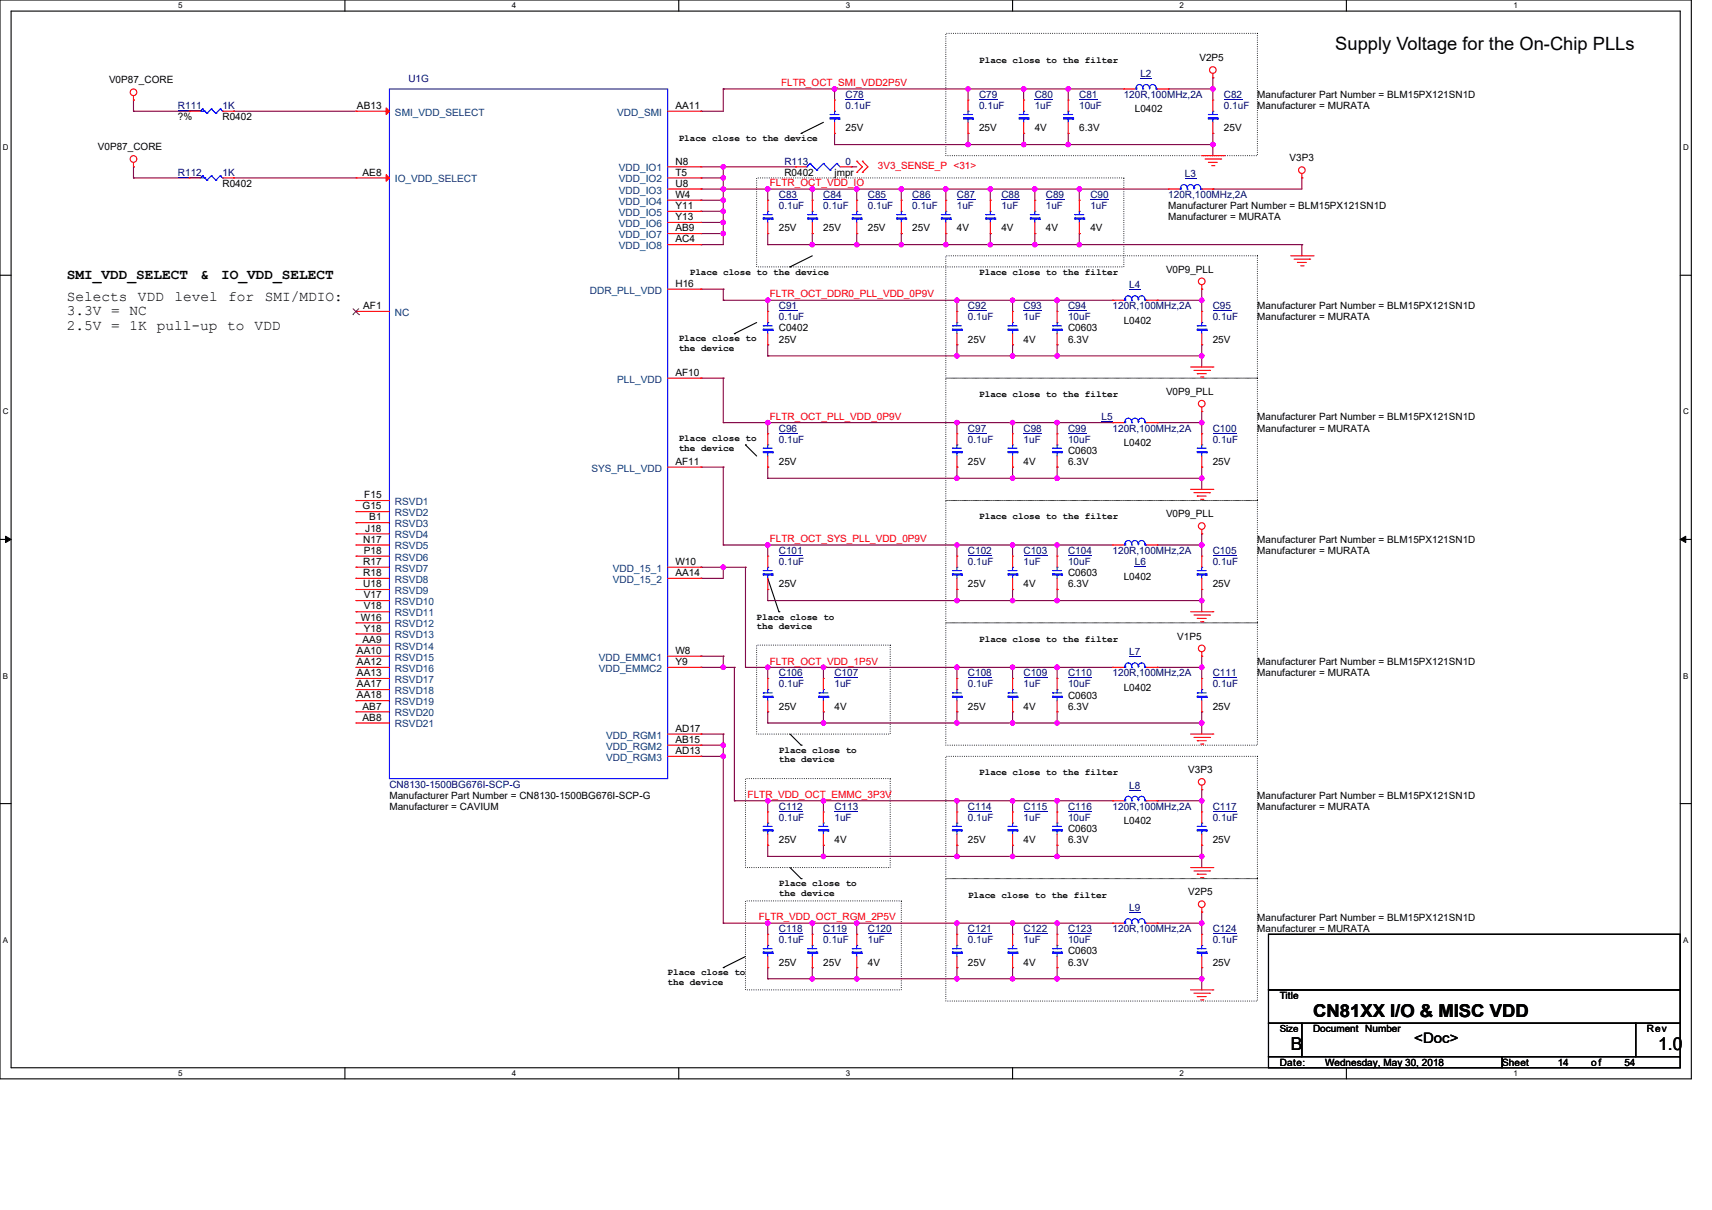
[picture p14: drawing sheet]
<svg xmlns="http://www.w3.org/2000/svg" width="297mm" height="210mm" viewBox="0 0 297 210" stroke-linecap="round" stroke-linejoin="round" font-family="sans-serif">
<defs><g id="words">
<text font-size="3.2" x="231.7" y="8.7">Supply Voltage for the On-Chip PLLs</text>
<g font-size="3.1">
<text x="227.8" y="176.5">CN81XX I/O &amp; MISC VDD</text>
<text x="223.9" y="182.3">B</text>
<text x="287.6" y="182.3">1.0</text>
</g>
<g font-size="2.5">
<text x="11.6" y="48.4">SMI_VDD_SELECT</text>
<text x="11.6" y="52.2">Selects</text>
<text x="23.9" y="52.2">VDD</text>
<text x="30.2" y="52.2">level</text>
<text x="34.7" y="48.4">&amp;</text>
<text x="38.4" y="48.4">IO_VDD_SELECT</text>
<text x="39.6" y="52.2">for</text>
<text x="45.9" y="52.2">SMI/MDIO:</text>
<text x="11.6" y="54.7">3.3V = NC</text>
<text x="11.6" y="57.2">2.5V = 1K pull-up to VDD</text>
<text x="245.3" y="181">&lt;Doc&gt;</text>
</g>
<g font-size="1.7">
<text x="208.1" y="10.6">V2P5</text>
<text x="18.9" y="14.5">V0P87_CORE</text>
<text x="218.1" y="17">Manufacturer Part Number = BLM15PX121SN1D</text>
<text x="30.9" y="20.9">?%</text>
<text x="38.6" y="20.9">R0402</text>
<text x="61.9" y="18.9">AB13</text>
<text x="117.2" y="18.9">AA11</text>
<text x="146.7" y="22.8">25V</text>
<text x="169.9" y="22.8">25V</text>
<text x="179.5" y="22.8">4V</text>
<text x="187.2" y="22.8">6.3V</text>
<text x="196.9" y="19.5">L0402</text>
<text x="212.3" y="22.8">25V</text>
<text x="218.1" y="18.9">Manufacturer = MURATA</text>
<text x="17" y="26.1">V0P87_CORE</text>
<text x="117.2" y="28.6">N8</text>
<text x="223.7" y="28">V3P3</text>
<text x="38.6" y="32.4">R0402</text>
<text x="62.9" y="30.5">AE8</text>
<text x="117.2" y="30.5">T5</text>
<text x="117.2" y="32.4">U8</text>
<text x="117.2" y="34.4">W4</text>
<text x="136.1" y="30.5">R0402</text>
<text x="144.8" y="30.5">jmpr</text>
<text x="117.2" y="36.3">Y11</text>
<text x="117.2" y="38.2">Y13</text>
<text x="117.2" y="40.1">AB9</text>
<text x="135.1" y="40.2">25V</text>
<text x="142.8" y="40.2">25V</text>
<text x="150.6" y="40.2">25V</text>
<text x="158.3" y="40.2">25V</text>
<text x="166" y="40.2">4V</text>
<text x="173.7" y="40.2">4V</text>
<text x="181.4" y="40.2">4V</text>
<text x="189.2" y="40.2">4V</text>
<text x="202.7" y="38.2">Manufacturer = MURATA</text>
<text x="202.7" y="36.3">Manufacturer Part Number = BLM15PX121SN1D</text>
<text x="117.2" y="42.1">AC4</text>
<text x="202.3" y="47.3">V0P9_PLL</text>
<text x="63" y="53.7">AF1</text>
<text x="117.2" y="49.8">H16</text>
<text x="218.1" y="53.7">Manufacturer Part Number = BLM15PX121SN1D</text>
<text x="135.1" y="57.5">C0402</text>
<text x="135.1" y="59.5">25V</text>
<text x="167.9" y="59.5">25V</text>
<text x="177.6" y="59.5">4V</text>
<text x="185.3" y="57.5">C0603</text>
<text x="185.3" y="59.5">6.3V</text>
<text x="194.9" y="56.2">L0402</text>
<text x="210.4" y="59.5">25V</text>
<text x="218.1" y="55.6">Manufacturer = MURATA</text>
<text x="117.2" y="65.2">AF10</text>
<text x="202.3" y="68.5">V0P9_PLL</text>
<text x="194.9" y="77.4">L0402</text>
<text x="218.1" y="74.9">Manufacturer = MURATA</text>
<text x="218.1" y="73">Manufacturer Part Number = BLM15PX121SN1D</text>
<text x="117.2" y="80.7">AF11</text>
<text x="135.1" y="80.7">25V</text>
<text x="167.9" y="80.7">25V</text>
<text x="177.6" y="80.7">4V</text>
<text x="185.3" y="78.8">C0603</text>
<text x="185.3" y="80.7">6.3V</text>
<text x="210.4" y="80.7">25V</text>
<text x="62.9" y="88.4">G15</text>
<text x="63.2" y="86.5">F15</text>
<text x="202.3" y="89.8">V0P9_PLL</text>
<text x="63" y="94.2">N17</text>
<text x="63.4" y="92.3">J18</text>
<text x="64.1" y="90.3">B1</text>
<text x="218.1" y="94.2">Manufacturer Part Number = BLM15PX121SN1D</text>
<text x="63" y="98.1">R17</text>
<text x="63" y="100">R18</text>
<text x="63" y="101.9">U18</text>
<text x="63.1" y="96.1">P18</text>
<text x="117.2" y="98.1">W10</text>
<text x="117.2" y="100">AA14</text>
<text x="135.1" y="101.9">25V</text>
<text x="167.9" y="101.9">25V</text>
<text x="177.6" y="101.9">4V</text>
<text x="185.3" y="100">C0603</text>
<text x="185.3" y="101.9">6.3V</text>
<text x="194.9" y="100.6">L0402</text>
<text x="210.4" y="101.9">25V</text>
<text x="218.1" y="96.1">Manufacturer = MURATA</text>
<text x="62.6" y="107.7">W16</text>
<text x="63.1" y="103.8">V17</text>
<text x="63.1" y="105.8">V18</text>
<text x="61.9" y="113.5">AA10</text>
<text x="62.9" y="111.6">AA9</text>
<text x="63.1" y="109.6">Y18</text>
<text x="117.2" y="113.5">W8</text>
<text x="204.2" y="111">V1P5</text>
<text x="61.9" y="115.4">AA12</text>
<text x="61.9" y="117.4">AA13</text>
<text x="61.9" y="119.3">AA17</text>
<text x="117.2" y="115.4">Y9</text>
<text x="194.9" y="119.9">L0402</text>
<text x="218.1" y="117.4">Manufacturer = MURATA</text>
<text x="218.1" y="115.4">Manufacturer Part Number = BLM15PX121SN1D</text>
<text x="61.9" y="121.2">AA18</text>
<text x="62.9" y="123.1">AB7</text>
<text x="62.9" y="125.1">AB8</text>
<text x="135.1" y="123.2">25V</text>
<text x="144.8" y="123.2">4V</text>
<text x="167.9" y="123.2">25V</text>
<text x="177.6" y="123.2">4V</text>
<text x="185.3" y="121.2">C0603</text>
<text x="185.3" y="123.2">6.3V</text>
<text x="210.4" y="123.2">25V</text>
<text x="117.2" y="127">AD17</text>
<text x="117.2" y="128.9">AB15</text>
<text x="117.2" y="130.9">AD13</text>
<text x="206.1" y="134.2">V3P3</text>
<text x="67.6" y="140.5">Manufacturer = CAVIUM</text>
<text x="67.6" y="138.6">Manufacturer Part Number = CN8130-1500BG676I-SCP-G</text>
<text x="194.9" y="143.1">L0402</text>
<text x="218.1" y="140.5">Manufacturer = MURATA</text>
<text x="218.1" y="138.6">Manufacturer Part Number = BLM15PX121SN1D</text>
<text x="135.1" y="146.3">25V</text>
<text x="144.8" y="146.3">4V</text>
<text x="167.9" y="146.3">25V</text>
<text x="177.6" y="146.3">4V</text>
<text x="185.3" y="144.4">C0603</text>
<text x="185.3" y="146.3">6.3V</text>
<text x="210.4" y="146.3">25V</text>
<text x="206.1" y="155.4">V2P5</text>
<text x="218.1" y="161.8">Manufacturer = MURATA</text>
<text x="218.1" y="159.8">Manufacturer Part Number = BLM15PX121SN1D</text>
<text x="135.1" y="167.6">25V</text>
<text x="142.8" y="167.6">25V</text>
<text x="150.6" y="167.6">4V</text>
<text x="167.9" y="167.6">25V</text>
<text x="177.6" y="167.6">4V</text>
<text x="185.3" y="165.6">C0603</text>
<text x="185.3" y="167.6">6.3V</text>
<text x="210.4" y="167.6">25V</text>
<text x="222" y="173.4">Title</text>
<text x="222" y="179.1">Size</text>
<text x="227.8" y="179.1">Document Number</text>
<text x="285.7" y="179.1">Rev</text>
<text x="222" y="184.9">Date:</text>
<text x="229.9" y="184.9">Wednesday, May 30, 2018</text>
<text x="260.6" y="184.9">Sheet</text>
<text x="270.2" y="184.9">14</text>
<text x="276" y="184.9">of</text>
<text x="281.8" y="184.9">54</text>
</g>
<g font-size="1.7" fill="#000080">
<text x="70.8" y="14.3">U1G</text>
<text x="146.7" y="17">C78</text>
<text x="169.9" y="17">C79</text>
<text x="179.5" y="17">C80</text>
<text x="187.2" y="17">C81</text>
<text x="194.9" y="17">120R,100MHz,2A</text>
<text x="197.8" y="13.3">L2</text>
<text x="212.3" y="17">C82</text>
<text x="30.9" y="18.9">R111</text>
<text x="38.6" y="18.9">1K</text>
<text x="146.7" y="18.9">0.1uF</text>
<text x="169.9" y="18.9">0.1uF</text>
<text x="179.5" y="18.9">1uF</text>
<text x="187.2" y="18.9">10uF</text>
<text x="212.3" y="18.9">0.1uF</text>
<text x="136.1" y="28.6">R113</text>
<text x="146.7" y="28.6">0</text>
<text x="30.9" y="30.5">R112</text>
<text x="38.6" y="30.5">1K</text>
<text x="135.1" y="34.4">C83</text>
<text x="142.8" y="34.4">C84</text>
<text x="150.6" y="34.4">C85</text>
<text x="158.3" y="34.4">C86</text>
<text x="166" y="34.4">C87</text>
<text x="173.7" y="34.4">C88</text>
<text x="181.4" y="34.4">C89</text>
<text x="189.2" y="34.4">C90</text>
<text x="202.7" y="34.4">120R,100MHz,2A</text>
<text x="205.6" y="30.7">L3</text>
<text x="135.1" y="36.3">0.1uF</text>
<text x="142.8" y="36.3">0.1uF</text>
<text x="150.6" y="36.3">0.1uF</text>
<text x="158.3" y="36.3">0.1uF</text>
<text x="166" y="36.3">1uF</text>
<text x="173.7" y="36.3">1uF</text>
<text x="181.4" y="36.3">1uF</text>
<text x="189.2" y="36.3">1uF</text>
<text x="135.1" y="53.7">C91</text>
<text x="167.9" y="53.7">C92</text>
<text x="177.6" y="53.7">C93</text>
<text x="185.3" y="53.7">C94</text>
<text x="193" y="53.7">120R,100MHz,2A</text>
<text x="195.9" y="50">L4</text>
<text x="210.4" y="53.7">C95</text>
<text x="135.1" y="55.6">0.1uF</text>
<text x="167.9" y="55.6">0.1uF</text>
<text x="177.6" y="55.6">1uF</text>
<text x="185.3" y="55.6">10uF</text>
<text x="210.4" y="55.6">0.1uF</text>
<text x="135.1" y="74.9">C96</text>
<text x="135.1" y="76.8">0.1uF</text>
<text x="167.9" y="74.9">C97</text>
<text x="167.9" y="76.8">0.1uF</text>
<text x="177.6" y="74.9">C98</text>
<text x="177.6" y="76.8">1uF</text>
<text x="185.3" y="74.9">C99</text>
<text x="185.3" y="76.8">10uF</text>
<text x="191.1" y="73">L5</text>
<text x="193" y="74.9">120R,100MHz,2A</text>
<text x="210.4" y="74.9">C100</text>
<text x="210.4" y="76.8">0.1uF</text>
<text x="135.1" y="96.1">C101</text>
<text x="135.1" y="98.1">0.1uF</text>
<text x="167.9" y="96.1">C102</text>
<text x="167.9" y="98.1">0.1uF</text>
<text x="177.6" y="96.1">C103</text>
<text x="177.6" y="98.1">1uF</text>
<text x="185.3" y="96.1">C104</text>
<text x="185.3" y="98.1">10uF</text>
<text x="193" y="96.1">120R,100MHz,2A</text>
<text x="196.9" y="98.1">L6</text>
<text x="210.4" y="96.1">C105</text>
<text x="210.4" y="98.1">0.1uF</text>
<text x="195.9" y="113.7">L7</text>
<text x="135.1" y="117.4">C106</text>
<text x="135.1" y="119.3">0.1uF</text>
<text x="144.8" y="117.4">C107</text>
<text x="144.8" y="119.3">1uF</text>
<text x="167.9" y="117.4">C108</text>
<text x="167.9" y="119.3">0.1uF</text>
<text x="177.6" y="117.4">C109</text>
<text x="177.6" y="119.3">1uF</text>
<text x="185.3" y="117.4">C110</text>
<text x="185.3" y="119.3">10uF</text>
<text x="193" y="117.4">120R,100MHz,2A</text>
<text x="210.4" y="117.4">C111</text>
<text x="210.4" y="119.3">0.1uF</text>
<text x="67.6" y="136.7">CN8130-1500BG676I-SCP-G</text>
<text x="195.9" y="136.9">L8</text>
<text x="135.1" y="140.5">C112</text>
<text x="135.1" y="142.5">0.1uF</text>
<text x="144.8" y="140.5">C113</text>
<text x="144.8" y="142.5">1uF</text>
<text x="167.9" y="140.5">C114</text>
<text x="167.9" y="142.5">0.1uF</text>
<text x="177.6" y="140.5">C115</text>
<text x="177.6" y="142.5">1uF</text>
<text x="185.3" y="140.5">C116</text>
<text x="185.3" y="142.5">10uF</text>
<text x="193" y="140.5">120R,100MHz,2A</text>
<text x="210.4" y="140.5">C117</text>
<text x="210.4" y="142.5">0.1uF</text>
<text x="135.1" y="161.8">C118</text>
<text x="142.8" y="161.8">C119</text>
<text x="150.6" y="161.8">C120</text>
<text x="167.9" y="161.8">C121</text>
<text x="177.6" y="161.8">C122</text>
<text x="185.3" y="161.8">C123</text>
<text x="193" y="161.8">120R,100MHz,2A</text>
<text x="195.9" y="158.1">L9</text>
<text x="210.4" y="161.8">C124</text>
<text x="135.1" y="163.7">0.1uF</text>
<text x="142.8" y="163.7">0.1uF</text>
<text x="150.6" y="163.7">1uF</text>
<text x="167.9" y="163.7">0.1uF</text>
<text x="177.6" y="163.7">1uF</text>
<text x="185.3" y="163.7">10uF</text>
<text x="210.4" y="163.7">0.1uF</text>
</g>
<g font-size="1.7" fill="#f00">
<text x="135.5" y="15">FLTR_OCT_SMI_VDD2P5V</text>
<text x="152.3" y="29.3">3V3_SENSE_P &lt;31&gt;</text>
<text x="133.6" y="32.3">FLTR_OCT_VDD_IO</text>
<text x="133.6" y="51.6">FLTR_OCT_DDR0_PLL_VDD_0P9V</text>
<text x="133.6" y="72.9">FLTR_OCT_PLL_VDD_0P9V</text>
<text x="133.6" y="94.1">FLTR_OCT_SYS_PLL_VDD_0P9V</text>
<text x="133.6" y="115.3">FLTR_OCT_VDD_1P5V</text>
<text x="129.7" y="138.5">FLTR_VDD_OCT_EMMC_3P3V</text>
<text x="131.6" y="159.7">FLTR_VDD_OCT_RGM_2P5V</text>
</g>
<g font-size="1.7" fill="#004080">
<text x="68.5" y="20.1">SMI_VDD_SELECT</text>
<text x="107.1" y="20.1">VDD_SMI</text>
<text x="107.4" y="29.7">VDD_IO1</text>
<text x="68.5" y="31.7">IO_VDD_SELECT</text>
<text x="107.4" y="31.7">VDD_IO2</text>
<text x="107.4" y="33.6">VDD_IO3</text>
<text x="107.4" y="35.5">VDD_IO4</text>
<text x="107.4" y="37.5">VDD_IO5</text>
<text x="107.4" y="39.4">VDD_IO6</text>
<text x="107.4" y="41.3">VDD_IO7</text>
<text x="107.4" y="43.2">VDD_IO8</text>
<text x="102.3" y="51">DDR_PLL_VDD</text>
<text x="68.5" y="54.8">NC</text>
<text x="107.1" y="66.4">PLL_VDD</text>
<text x="102.6" y="81.9">SYS_PLL_VDD</text>
<text x="68.5" y="87.7">RSVD1</text>
<text x="68.5" y="89.6">RSVD2</text>
<text x="68.5" y="91.5">RSVD3</text>
<text x="68.5" y="93.4">RSVD4</text>
<text x="68.5" y="95.4">RSVD5</text>
<text x="68.5" y="97.3">RSVD6</text>
<text x="68.5" y="99.2">RSVD7</text>
<text x="68.5" y="101.2">RSVD8</text>
<text x="106.3" y="99.2">VDD_15_1</text>
<text x="106.3" y="101.2">VDD_15_2</text>
<text x="68.5" y="103.1">RSVD9</text>
<text x="68.5" y="105">RSVD10</text>
<text x="68.5" y="107">RSVD11</text>
<text x="68.5" y="108.9">RSVD12</text>
<text x="68.5" y="110.8">RSVD13</text>
<text x="68.5" y="112.7">RSVD14</text>
<text x="68.5" y="114.7">RSVD15</text>
<text x="68.5" y="116.6">RSVD16</text>
<text x="68.5" y="118.5">RSVD17</text>
<text x="103.9" y="114.7">VDD_EMMC1</text>
<text x="103.9" y="116.6">VDD_EMMC2</text>
<text x="68.5" y="120.5">RSVD18</text>
<text x="68.5" y="122.4">RSVD19</text>
<text x="68.5" y="124.3">RSVD20</text>
<text x="68.5" y="126.3">RSVD21</text>
<text x="105.1" y="128.2">VDD_RGM1</text>
<text x="105.1" y="130.1">VDD_RGM2</text>
<text x="105.1" y="132">VDD_RGM3</text>
</g>
<g font-size="1.6">
<text x="169.9" y="11">Place close to the filter</text>
<text x="117.8" y="24.5">Place close to the device</text>
<text x="119.7" y="47.7">Place close to the device</text>
<text x="169.9" y="47.7">Place close to the filter</text>
<text x="117.8" y="59.3">Place close to</text>
<text x="117.8" y="60.9">the device</text>
<text x="169.9" y="68.9">Place close to the filter</text>
<text x="117.8" y="76.6">Place close to</text>
<text x="117.8" y="78.2">the device</text>
<text x="169.9" y="90.1">Place close to the filter</text>
<text x="131.3" y="107.5">Place close to</text>
<text x="131.3" y="109.1">the device</text>
<text x="169.9" y="111.4">Place close to the filter</text>
<text x="135.1" y="130.7">Place close to</text>
<text x="135.1" y="132.3">the device</text>
<text x="169.9" y="134.5">Place close to the filter</text>
<text x="135.1" y="153.8">Place close to</text>
<text x="135.1" y="155.4">the device</text>
<text x="167.9" y="155.8">Place close to the filter</text>
<text x="115.8" y="169.3">Place close to</text>
<text x="115.8" y="170.9">the device</text>
</g>
<g font-size="1.4">
<text x="30.9" y="1.4">5</text>
<text x="88.8" y="1.4">4</text>
<text x="146.7" y="1.4">3</text>
<text x="204.6" y="1.4">2</text>
<text x="262.6" y="1.4">1</text>
<text x=".5" y="26.1">D</text>
<text x="292" y="26.1">D</text>
<text x=".5" y="71.9">C</text>
<text x="292" y="71.9">C</text>
<text x=".5" y="117.8">B</text>
<text x="292" y="117.8">B</text>
<text x=".5" y="163.6">A</text>
<text x="292" y="163.6">A</text>
<text x="30.9" y="186.7">5</text>
<text x="88.8" y="186.7">4</text>
<text x="146.7" y="186.7">3</text>
<text x="204.6" y="186.7">2</text>
<text x="262.6" y="186.7">1</text>
</g>
</g></defs>
<path d="M0 0h293.4v187.2h-293.4zM1.9 1.9h289.6v183.4h-289.6z" fill="none" stroke="#000" stroke-width=".19"/>
<g fill="#fff">
<path d="M30.9 .2h.7v1.5h-.7z"/>
<path d="M30.9 185.5h.7v1.5h-.7z"/>
</g>
<path d="M59.8 0v1.9M59.8 185.3v1.9" fill="none" stroke="#000" stroke-width=".19"/>
<g fill="#fff">
<path d="M88.8 .2h.8v1.5h-.8z"/>
<path d="M88.8 185.5h.8v1.5h-.8z"/>
</g>
<path d="M117.8 0v1.9M117.8 185.3v1.9" fill="none" stroke="#000" stroke-width=".19"/>
<g fill="#fff">
<path d="M146.7 .2h.8v1.5h-.8z"/>
<path d="M146.7 185.5h.8v1.5h-.8z"/>
</g>
<path d="M175.7 0v1.9M175.7 185.3v1.9" fill="none" stroke="#000" stroke-width=".19"/>
<g fill="#fff">
<path d="M204.6 .2h.8v1.5h-.8z"/>
<path d="M204.6 185.5h.8v1.5h-.8z"/>
</g>
<path d="M233.6 0v1.9M233.6 185.3v1.9" fill="none" stroke="#000" stroke-width=".19"/>
<g fill="#fff">
<path d="M262.5 .2h.8v1.5h-.8z"/>
<path d="M262.5 185.5h.8v1.5h-.8z"/>
<path d="M.5 24.8h1v1.6h-1z"/>
<path d="M292 24.8h1v1.6h-1z"/>
<path d="M.5 70.7h1v1.5h-1z"/>
<path d="M292 70.7h1v1.5h-1z"/>
</g>
<path d="M0 47.8h1.9M291.5 47.8h1.9" fill="none" stroke="#000" stroke-width=".19"/>
<g fill="#fff">
<path d="M.5 116.5h.9v1.6h-.9z"/>
<path d="M292 116.5h.9v1.6h-.9z"/>
</g>
<path d="M0 93.6h1.9M291.5 93.6h1.9" fill="none" stroke="#000" stroke-width=".19"/>
<path d="M1 93.1l.9 .5-.9 .6zM291.5 93.6l.9-.5v1.1z" fill="#000" stroke="#000" stroke-width=".17"/>
<g fill="#fff">
<path d="M.5 162.4h.9v1.5h-.9z"/>
<path d="M292 162.4h.9v1.5h-.9z"/>
</g>
<g fill="none" stroke="#000" stroke-width=".19">
<path d="M139 23.2h.1M142.8 21.2l-3.8 2M127.4 57.9h.1M131.3 56l-3.9 1.9M137.1 46.3h.1M140.9 44.4l-3.8 1.9M129.3 77.2h.1M129.3 77.2l2 1.9M133.2 100.4l1.9 5.8M135.1 106.2h.1M0 139.5h1.9M137.1 127.4l1.9 1.9"/>
<path d="M139 129.3h.1M291.5 139.5h1.9M137.1 150.6l1.9 1.9M139 152.5h.1M125.5 167.9h.1M129.3 166l-3.8 1.9M220.1 162.1h71.4v9.7h-71.4zM220.1 171.8h71.4v5.8h-71.4zM220.1 177.6h5.7v5.8h-5.7zM225.8 177.6h58v5.8h-58zM283.8 177.6h7.7v5.8h-7.7zM220.1 183.4h40.5v1.9h-40.5z"/>
<path d="M260.6 183.4h30.9v1.9h-30.9z"/>
</g>
<path d="M164.1 5.8h54v21.2h-54zM131.3 30.9h63.7v15.4h-63.7zM164.1 44.4h54v21.2h-54zM164.1 65.6h54v21.3h-54zM164.1 86.9h54v21.2h-54zM131.3 112h23.1v15.4h-23.1zM164.1 108.1h54v21.2h-54zM129.3 135.1h25.1v15.5h-25.1zM164.1 131.3h54v21.2h-54zM129.3 156.4h27.1v15.4h-27.1zM164.1 152.5h54v21.2h-54z" fill="none" stroke="#000" stroke-width=".19" stroke-dasharray="0 .4"/>
<g fill="none" stroke="#800040" stroke-width=".19">
<path d="M23.2 19.3h.1M23.2 17.4h.1M23.2 19.3h9.6M23.2 17.4v1.9M40.5 19.3h.1M40.5 19.3h21.3M121.6 19.3h.1M125.5 15.4h.1M125.5 15.4h69.5M125.5 15.4v3.9h-3.9M144.8 15.4h.1M144.8 15.4v2"/>
<path d="M167.9 15.4h.1M167.9 15.4v2M177.6 15.4h.1M177.6 15.4v2M185.3 15.4h.1M185.3 15.4v2M202.7 15.4h.1M202.7 15.4h7.7M210.4 13.5h.1M210.4 15.4h.1M210.4 13.5v3.9M23.2 29h.1"/>
<path d="M23.2 30.9h.1M23.2 29v1.9M23.2 30.9h9.6M40.5 30.9h.1M40.5 30.9h21.3M121.6 36.7h.1M121.6 38.6h.1M121.6 32.8h.1M121.6 30.9h.1M121.6 34.7h.1M121.6 30.9h3.9M121.6 32.8h81.1"/>
<path d="M121.6 36.7h3.9M121.6 38.6h3.9M121.6 29h16.4M121.6 34.7h3.9M125.5 36.7h.1M125.5 32.8h.1M125.5 29h.1M125.5 38.6h.1M125.5 30.9h.1M125.5 34.7h.1M125.5 29v13.5h-3.9M133.2 32.8h.1"/>
<path d="M133.2 32.8v1.9M138 29h.1M140.9 32.8h.1M140.9 32.8v1.9M144.8 23.2h.1M144.8 25.1h.1M144.8 23.2v1.9M144.8 25.1h65.6M147.7 29h.1M147.7 29h.9M148.6 32.8h.1M148.6 32.8v1.9"/>
<path d="M156.4 32.8h.1M156.4 32.8v1.9M164.1 32.8h.1M164.1 32.8v1.9M167.9 23.2h.1M167.9 25.1h.1M167.9 23.2v1.9M171.8 32.8h.1M171.8 32.8v1.9M177.6 23.2h.1M177.6 25.1h.1M177.6 23.2v1.9"/>
<path d="M179.5 32.8h.1M179.5 32.8v1.9M185.3 23.2h.1M185.3 25.1h.1M185.3 23.2v1.9M187.2 32.8h.1M187.2 32.8v1.9M210.4 25.1h.1M210.4 23.2h.1M210.4 32.8h.1M210.4 23.2v3.8M225.8 30.9h.1"/>
<path d="M225.8 30.9v1.9h-15.4M121.6 42.5h.1M121.6 40.5h.1M121.6 50.2h.1M121.6 40.5h3.9M121.6 50.2h3.9M125.5 52.1h.1M125.5 40.5h.1M125.5 50.2h.1M125.5 52.1h67.5M125.5 50.2v1.9M133.2 59.8h.1"/>
<path d="M133.2 52.1h.1M133.2 40.5h.1M133.2 42.5h.1M133.2 40.5v2M133.2 52.1v1.9M133.2 59.8v2M133.2 42.5h92.6M140.9 40.5h.1M140.9 42.5h.1M140.9 40.5v2M148.6 40.5h.1M148.6 42.5h.1"/>
<path d="M148.6 40.5v2M156.4 40.5h.1M156.4 42.5h.1M156.4 40.5v2M164.1 40.5h.1M164.1 42.5h.1M164.1 40.5v2M166 59.8h.1M166 52.1h.1M166 52.1v1.9M166 59.8v2M171.8 40.5h.1"/>
<path d="M171.8 42.5h.1M171.8 40.5v2M175.7 52.1h.1M175.7 59.8h.1M175.7 52.1v1.9M175.7 59.8v2M179.5 40.5h.1M179.5 42.5h.1M179.5 40.5v2M183.4 59.8h.1M183.4 52.1h.1M183.4 52.1v1.9"/>
<path d="M183.4 59.8v2M187.2 42.5h.1M187.2 40.5h.1M187.2 40.5v2M200.8 52.1h.1M200.8 52.1h7.7M208.5 50.2h.1M208.5 52.1h.1M208.5 59.8h.1M208.5 50.2v3.8M208.5 59.8v3.9M225.8 42.5h.1"/>
<path d="M225.8 42.5v1.9M121.6 65.6h.1M121.6 65.6h3.9M125.5 73.4h.1M125.5 65.6h.1M125.5 65.6v7.8M125.5 73.4h67.5M133.2 61.8h.1M133.2 73.4h.1M133.2 73.4v1.9M133.2 61.8h75.3M166 61.8h.1"/>
<path d="M166 73.4h.1M166 73.4v1.9M175.7 61.8h.1M175.7 73.4h.1M175.7 73.4v1.9M183.4 61.8h.1M183.4 73.4h.1M183.4 73.4v1.9M200.8 73.4h.1M200.8 73.4h7.7M208.5 61.8h.1M208.5 71.4h.1"/>
<path d="M208.5 73.4h.1M208.5 71.4v3.9M121.6 98.4h.1M121.6 81.1h.1M121.6 98.4h7.7M121.6 81.1h3.9M125.5 94.6h.1M125.5 98.4h.1M125.5 81.1h.1M125.5 81.1v13.5M125.5 98.4v2h-3.9M125.5 94.6h67.5"/>
<path d="M129.3 98.4h.1M129.3 98.4v17.4M133.2 81.1h.1M133.2 83h.1M133.2 94.6h.1M133.2 81.1v1.9M133.2 94.6v1.9M133.2 83h75.3M166 81.1h.1M166 83h.1M166 94.6h.1M166 81.1v1.9"/>
<path d="M166 94.6v1.9M175.7 81.1h.1M175.7 83h.1M175.7 94.6h.1M175.7 81.1v1.9M175.7 94.6v1.9M183.4 81.1h.1M183.4 83h.1M183.4 94.6h.1M183.4 81.1v1.9M183.4 94.6v1.9M200.8 94.6h.1"/>
<path d="M200.8 94.6h7.7M208.5 81.1h.1M208.5 92.7h.1M208.5 94.6h.1M208.5 83h.1M208.5 81.1v3.8M208.5 92.7v3.8M121.6 113.9h.1M121.6 115.8h.1M121.6 100.4h.1M121.6 115.8h5.8M121.6 113.9h3.9"/>
<path d="M125.5 113.9h.1M125.5 115.8h.1M125.5 113.9v1.9M127.4 115.8h.1M127.4 115.8v23.2M129.3 115.8h.1M129.3 115.8h63.7M133.2 104.2h.1M133.2 115.8h.1M133.2 102.3h.1M133.2 102.3v1.9M133.2 115.8v2"/>
<path d="M133.2 104.2h75.3M142.8 115.8h.1M142.8 115.8v2M166 102.3h.1M166 104.2h.1M166 115.8h.1M166 102.3v1.9M166 115.8v2M175.7 102.3h.1M175.7 104.2h.1M175.7 115.8h.1M175.7 102.3v1.9"/>
<path d="M175.7 115.8v2M183.4 102.3h.1M183.4 104.2h.1M183.4 115.8h.1M183.4 102.3v1.9M183.4 115.8v2M200.8 115.8h.1M200.8 115.8h7.7M208.5 104.2h.1M208.5 102.3h.1M208.5 113.9h.1M208.5 115.8h.1"/>
<path d="M208.5 102.3v3.9M208.5 113.9v3.9M121.6 131.3h.1M121.6 129.3h.1M121.6 127.4h.1M121.6 131.3h3.9M121.6 129.3h3.9M121.6 127.4h3.9M125.5 129.3h.1M125.5 127.4h.1M125.5 131.3h.1M125.5 127.4v32.8"/>
<path d="M127.4 139h.1M127.4 139h65.6M133.2 123.5h.1M133.2 125.5h.1M133.2 139h.1M133.2 123.5v2M133.2 139v1.9M133.2 125.5h75.3M142.8 125.5h.1M142.8 123.5h.1M142.8 139h.1M142.8 123.5v2"/>
<path d="M142.8 139v1.9M166 123.5h.1M166 125.5h.1M166 139h.1M166 123.5v2M166 139v1.9M175.7 123.5h.1M175.7 125.5h.1M175.7 139h.1M175.7 123.5v2M175.7 139v1.9M183.4 123.5h.1"/>
<path d="M183.4 125.5h.1M183.4 139h.1M183.4 123.5v2M183.4 139v1.9M200.8 139h.1M200.8 139h7.7M208.5 123.5h.1M208.5 125.5h.1M208.5 137.1h.1M208.5 139h.1M208.5 123.5v3.9M208.5 137.1v3.8"/>
<path d="M133.2 146.7h.1M133.2 148.6h.1M133.2 146.7v1.9M133.2 148.6h75.3M142.8 148.6h.1M142.8 146.7h.1M142.8 146.7v1.9M166 146.7h.1M166 148.6h.1M166 146.7v1.9M175.7 146.7h.1M175.7 148.6h.1"/>
<path d="M175.7 146.7v1.9M183.4 146.7h.1M183.4 148.6h.1M183.4 146.7v1.9M208.5 146.7h.1M208.5 158.3h.1M208.5 148.6h.1M208.5 146.7v3.9M208.5 158.3v3.8M125.5 160.2h.1M125.5 160.2h67.5M133.2 167.9h.1"/>
<path d="M133.2 160.2h.1M133.2 169.9h.1M133.2 160.2v1.9M133.2 167.9v2M133.2 169.9h75.3M140.9 167.9h.1M140.9 169.9h.1M140.9 160.2h.1M140.9 160.2v1.9M140.9 167.9v2M148.6 169.9h.1M148.6 167.9h.1"/>
<path d="M148.6 160.2h.1M148.6 160.2v1.9M148.6 167.9v2M166 167.9h.1M166 160.2h.1M166 169.9h.1M166 160.2v1.9M166 167.9v2M175.7 160.2h.1M175.7 167.9h.1M175.7 169.9h.1M175.7 160.2v1.9"/>
<path d="M175.7 167.9v2M183.4 167.9h.1M183.4 160.2h.1M183.4 169.9h.1M183.4 160.2v1.9M183.4 167.9v2M200.8 160.2h.1M200.8 160.2h7.7M208.5 167.9h.1M208.5 160.2h.1M208.5 169.9h.1M208.5 167.9v3.9"/>
</g>
<g fill="#f0f" stroke="#f0f" stroke-width=".19">
<circle cx="210.4" cy="25.1" r=".38"/>
<circle cx="167.9" cy="15.4" r=".38"/>
<circle cx="144.8" cy="15.4" r=".38"/>
<circle cx="167.9" cy="25.1" r=".38"/>
<circle cx="210.4" cy="15.4" r=".38"/>
<circle cx="166" cy="61.8" r=".38"/>
<circle cx="166" cy="52.1" r=".38"/>
<circle cx="133.2" cy="52.1" r=".38"/>
<circle cx="208.5" cy="52.1" r=".38"/>
<circle cx="187.2" cy="42.5" r=".38"/>
<circle cx="148.6" cy="32.8" r=".38"/>
<circle cx="140.9" cy="32.8" r=".38"/>
<circle cx="148.6" cy="42.5" r=".38"/>
<circle cx="140.9" cy="42.5" r=".38"/>
<circle cx="164.1" cy="42.5" r=".38"/>
<circle cx="156.4" cy="42.5" r=".38"/>
<circle cx="156.4" cy="32.8" r=".38"/>
<circle cx="164.1" cy="32.8" r=".38"/>
<circle cx="171.8" cy="32.8" r=".38"/>
<circle cx="171.8" cy="42.5" r=".38"/>
<circle cx="125.5" cy="32.8" r=".38"/>
<circle cx="125.5" cy="30.9" r=".38"/>
<circle cx="125.5" cy="38.6" r=".38"/>
<circle cx="125.5" cy="40.5" r=".38"/>
<circle cx="133.2" cy="32.8" r=".38"/>
<circle cx="166" cy="83" r=".38"/>
<circle cx="166" cy="73.3" r=".38"/>
<circle cx="133.2" cy="73.3" r=".38"/>
<circle cx="208.5" cy="73.3" r=".38"/>
<circle cx="166" cy="94.6" r=".38"/>
<circle cx="133.2" cy="94.6" r=".38"/>
<circle cx="166" cy="104.2" r=".38"/>
<circle cx="208.5" cy="94.6" r=".38"/>
<circle cx="166" cy="125.5" r=".38"/>
<circle cx="142.8" cy="125.5" r=".38"/>
<circle cx="166" cy="115.8" r=".38"/>
<circle cx="142.8" cy="115.8" r=".38"/>
<circle cx="208.5" cy="115.8" r=".38"/>
<circle cx="125.5" cy="98.4" r=".38"/>
<circle cx="208.5" cy="139" r=".38"/>
<circle cx="208.5" cy="160.2" r=".38"/>
<circle cx="125.5" cy="129.3" r=".38"/>
<circle cx="125.5" cy="115.8" r=".38"/>
<circle cx="125.5" cy="131.3" r=".38"/>
<circle cx="187.2" cy="32.8" r=".38"/>
<circle cx="179.5" cy="32.8" r=".38"/>
<circle cx="179.5" cy="42.5" r=".38"/>
<circle cx="133.2" cy="115.8" r=".38"/>
<circle cx="166" cy="148.6" r=".38"/>
<circle cx="142.8" cy="148.6" r=".38"/>
<circle cx="133.2" cy="139" r=".38"/>
<circle cx="166" cy="139" r=".38"/>
<circle cx="142.8" cy="139" r=".38"/>
<circle cx="148.6" cy="169.9" r=".38"/>
<circle cx="140.9" cy="169.9" r=".38"/>
<circle cx="133.2" cy="160.2" r=".38"/>
<circle cx="148.6" cy="160.2" r=".38"/>
<circle cx="140.9" cy="160.2" r=".38"/>
<circle cx="185.3" cy="25.1" r=".38"/>
<circle cx="177.6" cy="25.1" r=".38"/>
<circle cx="185.3" cy="15.4" r=".38"/>
<circle cx="177.6" cy="15.4" r=".38"/>
<circle cx="175.7" cy="52.1" r=".38"/>
<circle cx="183.4" cy="52.1" r=".38"/>
<circle cx="175.7" cy="61.8" r=".38"/>
<circle cx="208.5" cy="61.8" r=".38"/>
<circle cx="183.4" cy="61.8" r=".38"/>
<circle cx="175.7" cy="73.3" r=".38"/>
<circle cx="183.4" cy="73.3" r=".38"/>
<circle cx="175.7" cy="83" r=".38"/>
<circle cx="208.5" cy="83" r=".38"/>
<circle cx="183.4" cy="83" r=".38"/>
<circle cx="183.4" cy="94.6" r=".38"/>
<circle cx="175.7" cy="94.6" r=".38"/>
<circle cx="175.7" cy="104.2" r=".38"/>
<circle cx="208.5" cy="104.2" r=".38"/>
<circle cx="183.4" cy="104.2" r=".38"/>
<circle cx="175.7" cy="115.8" r=".38"/>
<circle cx="175.7" cy="125.5" r=".38"/>
<circle cx="208.5" cy="125.5" r=".38"/>
<circle cx="183.4" cy="125.5" r=".38"/>
<circle cx="183.4" cy="115.8" r=".38"/>
<circle cx="175.7" cy="148.6" r=".38"/>
<circle cx="208.5" cy="148.6" r=".38"/>
<circle cx="183.4" cy="148.6" r=".38"/>
<circle cx="175.7" cy="139" r=".38"/>
<circle cx="183.4" cy="139" r=".38"/>
<circle cx="166" cy="169.9" r=".38"/>
<circle cx="175.7" cy="169.9" r=".38"/>
<circle cx="208.5" cy="169.9" r=".38"/>
<circle cx="183.4" cy="169.9" r=".38"/>
<circle cx="175.7" cy="160.2" r=".38"/>
<circle cx="166" cy="160.2" r=".38"/>
<circle cx="183.4" cy="160.2" r=".38"/>
<circle cx="125.5" cy="36.7" r=".38"/>
<circle cx="125.5" cy="34.7" r=".38"/>
<circle cx="125.5" cy="28.9" r=".38"/>
</g>
<g fill="none" stroke="#f00" stroke-width=".19">
<path d="M23.2 17.4h.1M23.2 16.6v.8M210.4 13.5h.1M210.4 12.7v.8M23.2 29h.1M23.2 28.2v.8M148.6 28h.1M148.6 29.9h.1M148.6 28l1 1-1 .9M149.6 28h.1M149.6 29.9h.1M149.6 28l1 1-1 .9"/>
<path d="M208.5 27h3.8M209.1 27.6h2.7M209.6 28.2h.1M209.6 28.2h1.6M210.2 28.8h.4M210.6 28.8h.1M211.8 27.6h.1M212.3 27h.1M225.8 30.9h.1M225.8 30.1v.8M208.5 50.2h.1M208.5 49.4v.8"/>
<path d="M223.9 44.4h3.9M224.5 45h2.7M225.1 45.6h.1M225.1 45.6h1.5M225.7 46.1h.3M226 46.1h.1M227.2 45h.1M227.8 44.4h.1M206.5 63.7h3.9M207.1 64.3h2.7M207.7 64.9h.1M207.7 64.9h1.6"/>
<path d="M208.3 65.4h.4M208.5 71.4h.1M208.5 70.6v.8M208.7 65.4h.1M209.8 64.3h.1M210.4 63.7h.1M206.5 84.9h3.9M207.1 85.5h2.7M207.7 86.1h.1M207.7 86.1h1.6M208.3 86.7h.4M208.5 92.7h.1"/>
<path d="M208.5 91.9v.8M208.7 86.7h.1M209.8 85.5h.1M210.4 84.9h.1M206.5 106.2h3.9M207.1 106.7h2.7M207.7 107.3h.1M207.7 107.3h1.6M208.3 107.9h.4M208.5 113.9h.1M208.5 113.1v.8M208.7 107.9h.1"/>
<path d="M209.8 106.7h.1M210.4 106.2h.1M206.5 127.4h3.9M207.1 128h2.7M207.7 128.6h.1M207.7 128.6h1.6M208.3 129.1h.4M208.5 137.1h.1M208.5 136.3v.8M208.7 129.1h.1M209.8 128h.1M210.4 127.4h.1"/>
<path d="M166 146.7h.1M166 140.9h.1M166 140.9v1.9M166 144.8v1.9M206.5 150.6h3.9M207.1 151.2h2.7M207.7 151.7h.1M207.7 151.7h1.6M208.3 152.3h.4M208.5 158.3h.1M208.5 157.5v.8M208.7 152.3h.1"/>
<path d="M209.8 151.2h.1M210.4 150.6h.1M206.5 171.8h3.9M207.1 172.4h2.7M207.7 173h.1M207.7 173h1.6M208.3 173.5h.4M208.7 173.5h.1M209.8 172.4h.1M210.4 171.8h.1"/>
<circle cx="23.2" cy="16" r=".57"/>
<circle cx="210.4" cy="12.1" r=".57"/>
<circle cx="23.2" cy="27.6" r=".57"/>
<circle cx="225.8" cy="29.5" r=".57"/>
<circle cx="208.5" cy="48.8" r=".57"/>
<circle cx="208.5" cy="70.1" r=".57"/>
<circle cx="208.5" cy="91.3" r=".58"/>
<circle cx="208.5" cy="112.5" r=".57"/>
<circle cx="208.5" cy="135.7" r=".57"/>
<circle cx="208.5" cy="156.9" r=".57"/>
</g>
<g fill="none" stroke="#00f" stroke-width=".19">
<path d="M195 52.1h.2M195.2 52.1h.1M195.2 51.9h.1M195.2 51.9a.58 .58 0 0 1 .5-.6 .58 .58 0 0 1 .6 .6M195.2 51.9v.2M196.3 52.1h.1M197.5 51.9a.57 .57 0 0 0-.6-.6 .57 .57 0 0 0-.6 .6v.2M197.5 51.9h.1M197.5 51.9a.58 .58 0 0 1 .6-.6 .58 .58 0 0 1 .5 .6v.2M197.5 51.9v.2M198.6 52.1h.1M198.6 52.1h.2"/>
<path d="M198.8 52.1h.1M165.2 143.4h.1M165.2 144h.1M165.2 144v.2h1.6M165.2 143.4h1.6M165.2 144h1.6M166 144.2h.1M166 142.8h.1M166 142.8v.6M166 144.2v.6M166.8 144.2h.1M166.8 144h.1"/>
<path d="M166.8 144v.2"/>
</g>
<path d="M167.9 140.8h4.2" fill="none" stroke="#000080" stroke-width=".17"/>
<path d="M195.9 50.2h2v.1h-2z" fill="#000080"/>
<g fill="none" stroke="#f00" stroke-width=".19">
<path d="M61.8 19.3h.1M61.8 19.3h5.8M115.8 19.3h5.8M121.6 19.3h.1M185.3 17.4h.1M185.3 17.4v1.9M61.8 30.9h.1M61.8 30.9h5.8M115.8 30.9h5.8M115.8 29h5.8M115.8 32.8h5.8M115.8 34.7h5.8"/>
<path d="M115.8 36.7h5.8M115.8 38.6h5.8M121.6 29h.1M121.6 30.9h.1M121.6 32.8h.1M121.6 34.7h.1M121.6 36.7h.1M121.6 38.6h.1M133.2 34.7h.1M133.2 34.7v2M133.2 38.6v1.9M164.1 34.7h.1"/>
<path d="M164.1 34.7v2M164.1 38.6v1.9M179.5 34.7h.1M179.5 34.7v2M179.5 38.6v1.9M185.3 23.2h.1M185.3 21.2v2M61.8 54h.1M61.8 54h5.8M115.8 50.2h5.8M115.8 40.5h5.8M115.8 42.5h5.8"/>
<path d="M121.6 50.2h.1M121.6 40.5h.1M121.6 42.5h.1M133.2 40.5h.1M164.1 40.5h.1M175.7 59.8h.1M175.7 54h.1M175.7 54v2M175.7 57.9v1.9M179.5 40.5h.1M183.4 59.8h.1M183.4 54h.1"/>
<path d="M183.4 54v2M183.4 57.9v1.9M193 52.1h.1M193 52.1h2M198.8 52.1h2M200.8 52.1h.1M115.8 65.6h5.8M121.6 65.6h.1M183.4 75.3h.1M183.4 75.3v1.9M183.4 79.1v2M208.5 75.3h.1"/>
<path d="M208.5 75.3v1.9M208.5 79.1v2M61.8 86.9h.1M61.8 88.8h.1M61.8 90.7h.1M61.8 92.7h.1M61.8 94.6h.1M61.8 96.5h.1M61.8 98.4h.1M61.8 86.9h5.8M61.8 88.8h5.8M61.8 90.7h5.8"/>
<path d="M61.8 92.7h5.8M61.8 94.6h5.8M61.8 96.5h5.8M61.8 98.4h5.8M115.8 81.1h5.8M115.8 98.4h5.8M121.6 81.1h.1M121.6 98.4h.1M133.2 96.5h.1M133.2 96.5v1.9M183.4 81.1h.1M183.4 96.5h.1"/>
<path d="M183.4 96.5v1.9M208.5 81.1h.1M61.8 100.4h.1M61.8 102.3h.1M61.8 104.2h.1M61.8 106.2h.1M61.8 108.1h.1M61.8 110h.1M61.8 112h.1M61.8 113.9h.1M61.8 115.8h.1M61.8 117.8h.1"/>
<path d="M61.8 119.7h.1M61.8 100.4h5.8M61.8 102.3h5.8M61.8 104.2h5.8M61.8 106.2h5.8M61.8 108.1h5.8M61.8 110h5.8M61.8 112h5.8M61.8 113.9h5.8M61.8 115.8h5.8M61.8 117.8h5.8M61.8 119.7h5.8"/>
<path d="M115.8 100.4h5.8M115.8 113.9h5.8M115.8 115.8h5.8M121.6 113.9h.1M121.6 100.4h.1M121.6 115.8h.1M133.2 102.3h.1M133.2 100.4v1.9M142.8 117.8h.1M142.8 117.8v1.9M183.4 102.3h.1M183.4 100.4v1.9"/>
<path d="M61.8 121.6h.1M61.8 123.5h.1M61.8 125.5h.1M61.8 121.6h5.8M61.8 123.5h5.8M61.8 125.5h5.8M115.8 127.4h5.8M115.8 129.3h5.8M115.8 131.3h5.8M121.6 127.4h.1M121.6 129.3h.1M121.6 131.3h.1"/>
<path d="M142.8 123.5h.1M142.8 121.6v1.9M208.5 146.7h.1M208.5 140.9h.1M208.5 140.9v1.9M208.5 144.8v1.9M133.2 167.9h.1M133.2 162.1h.1M133.2 162.1v2M133.2 166v1.9M175.7 167.9h.1M175.7 162.1h.1"/>
<path d="M175.7 162.1v2M175.7 166v1.9M183.4 167.9h.1M183.4 162.1h.1M183.4 162.1v2M183.4 166v1.9"/>
</g>
<g fill="none" stroke="#00f" stroke-width=".19">
<path d="M67.6 15.4h48.2v119.7h-48.2zM184.5 19.9h.1M184.5 19.9h1.6M185.3 19.3h.1M185.3 19.3v.6M196.9 15.4h.2M197.1 15.4h.1M197.1 15.3h.1M197.1 15.3a.57 .57 0 0 1 .6-.6 .57 .57 0 0 1 .5 .6M197.1 15.3v.1M198.2 15.4h.1M198.2 15.3v-.1a.57 .57 0 0 1 .6-.5 .57 .57 0 0 1 .6 .6"/>
<path d="M198.2 15.3v.1M199.4 15.3h.1M199.4 15.3a.59 .59 0 0 1 .7-.6 .59 .59 0 0 1 .5 .7M199.4 15.3v.1M200.6 15.4h.1M200.6 15.4h.2M200.8 15.4h.1M132.4 37.3h.1M132.4 37.8h.1M132.4 37.8v.2h1.6M132.4 37.3h1.6M132.4 37.8h1.6"/>
<path d="M133.2 38h.1M133.2 36.7h.1M133.2 36.7v.6M133.2 38v.6M134 38h.1M134 37.8h.1M134 37.8v.2M163.3 37.3h.1M163.3 37.8h.1M163.3 37.8v.2h1.6M163.3 37.3h1.6M163.3 37.8h1.6"/>
<path d="M164.1 38h.1M164.1 36.7h.1M164.1 36.7v.6M164.1 38v.6M164.9 38h.1M164.9 37.8h.1M164.9 37.8v.2M178.8 37.3h.1M178.8 37.8h.1M178.8 37.8v.2h1.5M178.8 37.3h1.5M178.8 37.8h1.5"/>
<path d="M179.5 38h.1M179.5 36.7h.1M179.5 36.7v.6M179.5 38v.6M180.3 38h.1M180.3 37.8h.1M180.3 37.8v.2M184.5 20.5h.1M184.5 20.5v.1h1.6M184.5 20.5h1.6M185.3 20.6h.1M185.3 20.6v.6"/>
<path d="M186.1 20.6h.1M186.1 20.5h.1M186.1 20.5v.1M174.9 56.6h.1M174.9 57.1h.1M174.9 57.1v.2h1.5M174.9 56.6h1.5M174.9 57.1h1.5M175.7 57.3h.1M175.7 56h.1M175.7 56v.6M175.7 57.3v.6"/>
<path d="M176.4 57.3h.1M176.4 57.1h.1M176.4 57.1v.2M182.6 56.6h.1M182.6 57.1h.1M182.6 57.1v.2h1.6M182.6 56.6h1.6M182.6 57.1h1.6M183.4 57.3h.1M183.4 56h.1M183.4 56v.6M183.4 57.3v.6"/>
<path d="M184.2 57.3h.1M184.2 57.1h.1M184.2 57.1v.2M182.6 77.8h.1M182.6 78.4h.1M182.6 78.4v.2h1.6M182.6 77.8h1.6M182.6 78.4h1.6M183.4 78.6h.1M183.4 77.2h.1M183.4 77.2v.6M183.4 78.6v.5"/>
<path d="M184.2 78.6h.1M184.2 78.4h.1M184.2 78.4v.2M207.7 77.8h.1M207.7 78.4h.1M207.7 78.4v.2h1.6M207.7 77.8h1.6M207.7 78.4h1.6M208.5 78.6h.1M208.5 77.2h.1M208.5 77.2v.6M208.5 78.6v.5"/>
<path d="M209.3 78.6h.1M209.3 78.4h.1M209.3 78.4v.2M132.4 99h.1M132.4 99.6h.1M132.4 99.6v.2h1.6M132.4 99h1.6M132.4 99.6h1.6M133.2 99.8h.1M133.2 98.4h.1M133.2 98.4v.6M133.2 99.8v.6"/>
<path d="M134 99.8h.1M134 99.6h.1M134 99.6v.2M182.6 99h.1M182.6 99.6h.1M182.6 99.6v.2h1.6M182.6 99h1.6M182.6 99.6h1.6M183.4 99.8h.1M183.4 98.4h.1M183.4 98.4v.6M183.4 99.8v.6"/>
<path d="M184.2 99.8h.1M184.2 99.6h.1M184.2 99.6v.2M142.8 119.7h.1M142.8 119.7v.6M142.1 120.3h.1M142.1 120.8h.1M142.1 120.8v.2h1.5M142.1 120.3h1.5M142.1 120.8h1.5M142.8 121h.1M142.8 121v.6"/>
<path d="M143.6 121h.1M143.6 120.8h.1M143.6 120.8v.2M207.7 143.4h.1M207.7 144h.1M207.7 144v.2h1.6M207.7 143.4h1.6M207.7 144h1.6M208.5 144.2h.1M208.5 142.8h.1M208.5 142.8v.6M208.5 144.2v.6"/>
<path d="M209.3 144.2h.1M209.3 144h.1M209.3 144v.2M132.4 164.7h.1M132.4 165.2h.1M132.4 165.2v.2h1.6M132.4 164.7h1.6M132.4 165.2h1.6M133.2 165.4h.1M133.2 164.1h.1M133.2 164.1v.6M133.2 165.4v.6"/>
<path d="M134 165.4h.1M134 165.2h.1M134 165.2v.2M174.9 164.7h.1M174.9 165.2h.1M174.9 165.2v.2h1.5M174.9 164.7h1.5M174.9 165.2h1.5M175.7 165.4h.1M175.7 164.1h.1M175.7 164.1v.6M175.7 165.4v.6"/>
<path d="M176.4 165.4h.1M176.4 165.2h.1M176.4 165.2v.2M182.6 164.7h.1M182.6 165.2h.1M182.6 165.2v.2h1.6M182.6 164.7h1.6M182.6 165.2h1.6M183.4 165.4h.1M183.4 164.1h.1M183.4 164.1v.6M183.4 165.4v.6"/>
<path d="M184.2 165.4h.1M184.2 165.2h.1M184.2 165.2v.2"/>
</g>
<g fill="#f00" stroke="#f00" stroke-width=".19">
<path d="M67 18.7l.6 .6-.6 .6z"/>
<path d="M67 30.3l.6 .6-.6 .6z"/>
</g>
<path d="M61.2 54.6h.1M61.2 53.5l1.1 1.1M62.3 54.6h.1M62.3 53.5l-1.1 1.1" fill="none" stroke="#804000" stroke-width=".17"/>
<g fill="none" stroke="#000080" stroke-width=".17">
<path d="M187.2 17.2h3.2M135.1 34.6h3.2M166 34.6h3.2M181.5 34.6h3.1M177.6 53.9h3.2M185.3 53.9h3.2M185.3 75.2h3.2M210.4 75.2h4.1M135.1 96.4h4.2M185.3 96.4h4.2M144.8 117.6h4.1M210.4 140.8h4.1"/>
<path d="M135.1 162h4.2M177.6 162h4.1M185.3 162h4.2"/>
</g>
<path d="M197.9 13.5h1.9v.1h-1.9z" fill="#000080"/>
<g fill="none" stroke="#f00" stroke-width=".19">
<path d="M177.6 17.4h.1M177.6 17.4v1.9M195 15.4h.1M195 15.4h1.9M200.8 15.4h1.9M202.7 15.4h.1M140.9 34.7h.1M140.9 34.7v2M140.9 38.6v1.9M171.8 34.7h.1M171.8 34.7v2M171.8 38.6v1.9"/>
<path d="M177.6 23.2h.1M177.6 21.2v2M187.2 34.7h.1M187.2 34.7v2M187.2 38.6v1.9M140.9 40.5h.1M171.8 40.5h.1M187.2 40.5h.1M208.5 59.8h.1M208.5 54h.1M208.5 54v2M208.5 57.9v1.9"/>
<path d="M175.7 75.3h.1M175.7 75.3v1.9M175.7 79.1v2M175.7 81.1h.1M140.9 167.9h.1M140.9 162.1h.1M140.9 162.1v2M140.9 166v1.9"/>
</g>
<g fill="none" stroke="#00f" stroke-width=".19">
<path d="M176.8 19.9h.1M176.8 19.9h1.6M177.6 19.3h.1M177.6 19.3v.6M140.1 37.3h.1M140.1 37.8h.1M140.1 37.8v.2h1.6M140.1 37.3h1.6M140.1 37.8h1.6M140.9 38h.1M140.9 36.7h.1M140.9 36.7v.6"/>
<path d="M140.9 38v.6M141.7 38h.1M141.7 37.8h.1M141.7 37.8v.2M171 37.3h.1M171 37.8h.1M171 37.8v.2h1.6M171 37.3h1.6M171 37.8h1.6M171.8 38h.1M171.8 36.7h.1M171.8 36.7v.6"/>
<path d="M171.8 38v.6M172.6 38h.1M172.6 37.8h.1M172.6 37.8v.2M176.8 20.5h.1M176.8 20.5v.1h1.6M176.8 20.5h1.6M177.6 20.6h.1M177.6 20.6v.6M178.4 20.6h.1M178.4 20.5h.1M178.4 20.5v.1"/>
<path d="M186.5 37.3h.1M186.5 37.8h.1M186.5 37.8v.2h1.5M186.5 37.3h1.5M186.5 37.8h1.5M187.2 38h.1M187.2 36.7h.1M187.2 36.7v.6M187.2 38v.6M188 38h.1M188 37.8h.1M188 37.8v.2"/>
<path d="M207.7 56.6h.1M207.7 57.1h.1M207.7 57.1v.2h1.6M207.7 56.6h1.6M207.7 57.1h1.6M208.5 57.3h.1M208.5 56h.1M208.5 56v.6M208.5 57.3v.6M209.3 57.3h.1M209.3 57.1h.1M209.3 57.1v.2"/>
<path d="M174.9 77.8h.1M174.9 78.4h.1M174.9 78.4v.2h1.5M174.9 77.8h1.5M174.9 78.4h1.5M175.7 78.6h.1M175.7 77.2h.1M175.7 77.2v.6M175.7 78.6v.5M176.4 78.6h.1M176.4 78.4h.1M176.4 78.4v.2"/>
<path d="M140.1 164.7h.1M140.1 165.2h.1M140.1 165.2v.2h1.6M140.1 164.7h1.6M140.1 165.2h1.6M140.9 165.4h.1M140.9 164.1h.1M140.9 164.1v.6M140.9 165.4v.6M141.7 165.4h.1M141.7 165.2h.1M141.7 165.2v.2"/>
<path d="M195 160.2h.2M195.2 160.2h.1M195.2 160h.1M195.2 160a.57 .57 0 0 1 .5-.6 .57 .57 0 0 1 .6 .6M195.2 160v.2M196.3 160.2h.1M197.5 160a.59 .59 0 0 0-.7-.5 .59 .59 0 0 0-.5 .7M197.5 160h.1M197.5 160a.57 .57 0 0 1 .6-.6 .72 .72 0 0 1 .5 .8M197.5 160v.2M198.6 160.2h.1M198.6 160.2h.2"/>
<path d="M198.8 160.2h.1"/>
</g>
<path d="M179.5 17.2h3.2M142.8 34.6h3.2M173.7 34.6h3.2M189.2 34.6h3.2M210.4 53.9h3.2M177.6 75.2h3.2M142.8 162h4.2" fill="none" stroke="#000080" stroke-width=".17"/>
<path d="M195.9 158.3h2v.1h-2z" fill="#000080"/>
<path d="M166 167.9h.1M166 162.1h.1M166 162.1v2M166 166v1.9M193 160.2h.1M193 160.2h2M198.8 160.2h2M200.8 160.2h.1" fill="none" stroke="#f00" stroke-width=".19"/>
<g fill="none" stroke="#00f" stroke-width=".19">
<path d="M195 115.8h.2M195.2 115.8h.1M195.2 115.6h.1M195.2 115.6a.57 .57 0 0 1 .5-.5l.5 .2 .1 .3M195.2 115.6v.2M196.3 115.8h.1M197.5 115.6a.59 .59 0 0 0-.7-.5 .59 .59 0 0 0-.5 .7M197.5 115.6h.1M197.5 115.6a.57 .57 0 0 1 .6-.5 .63 .63 0 0 1 .5 .7M197.5 115.6v.2M198.6 115.8h.1M198.6 115.8h.2"/>
<path d="M198.8 115.8h.1M165.2 164.7h.1M165.2 165.2h.1M165.2 165.2v.2h1.6M165.2 164.7h1.6M165.2 165.2h1.6M166 165.4h.1M166 164.1h.1M166 164.1v.6M166 165.4v.6M166.8 165.4h.1M166.8 165.2h.1"/>
<path d="M166.8 165.2v.2"/>
</g>
<path d="M167.9 162h4.2" fill="none" stroke="#000080" stroke-width=".17"/>
<path d="M195.9 113.9h2v.1h-2z" fill="#000080"/>
<g fill="none" stroke="#f00" stroke-width=".19">
<path d="M32.8 19.3h.1M32.8 19.3h1.9M38.6 19.3h1.9M40.5 19.3h.1M138 29h.1M138 29h2M145.7 29h2M147.7 29h.1M166 59.8h.1M166 54h.1M166 54v2M166 57.9v1.9"/>
<path d="M175.7 96.5h.1M175.7 96.5v1.9M175.7 102.3h.1M175.7 100.4v1.9M193 115.8h.1M193 115.8h2M198.8 115.8h2M200.8 115.8h.1"/>
</g>
<g fill="none" stroke="#00f" stroke-width=".19">
<path d="M35.1 18.9h.1M35.1 18.9l-.4 .4h.8M35.1 18.9l.8 .8M35.5 19.3h.1M35.9 19.7h.1M36.7 18.9h.1M36.7 18.9l-.8 .8M36.7 18.9l.7 .8M37.4 19.7h.1M38.2 18.9h.1M38.2 18.9l-.8 .8M38.2 18.9l.4 .4"/>
<path d="M38.6 19.3h.1M140 29h.1M140.5 28.4h.1M140.5 28.4l1.2 1.1M140.5 28.4l-.5 .6M141.7 29.5h.1M142.8 28.4h.1M142.8 28.4l1.2 1.1M142.8 28.4l-1.1 1.1M144 29.5h.1M145.2 28.4h.1M145.2 28.4l.5 .6"/>
<path d="M145.2 28.4l-1.2 1.1M204.6 32.8h.2M204.8 32.8h.1M204.8 32.6h.1M204.8 32.6a.58 .58 0 0 1 .6-.6 .58 .58 0 0 1 .6 .6M204.8 32.6v.2M206 32.8h.1M206 32.6a.57 .57 0 0 1 .5-.6 .57 .57 0 0 1 .6 .6M206 32.6v.2M207.1 32.6h.1M207.1 32.6a.58 .58 0 0 1 .6-.6 .58 .58 0 0 1 .6 .6M207.1 32.6v.2"/>
<path d="M208.3 32.8h.1M208.3 32.8h.2M208.3 32.6v.2M208.5 32.8h.1M165.2 56.6h.1M165.2 57.1h.1M165.2 57.1v.2h1.6M165.2 56.6h1.6M165.2 57.1h1.6M166 57.3h.1M166 56h.1M166 56v.6"/>
<path d="M166 57.3v.6M166.8 57.3h.1M166.8 57.1h.1M166.8 57.1v.2M174.9 99h.1M174.9 99.6h.1M174.9 99.6v.2h1.5M174.9 99h1.5M174.9 99.6h1.5M175.7 99.8h.1M175.7 98.4h.1M175.7 98.4v.6"/>
<path d="M175.7 99.8v.6M176.4 99.8h.1M176.4 99.6h.1M176.4 99.6v.2"/>
</g>
<path d="M30.9 19.2h4.1M167.9 53.9h3.2M177.6 96.4h4.1" fill="none" stroke="#000080" stroke-width=".17"/>
<path d="M205.6 30.9h1.9v.1h-1.9z" fill="#000080"/>
<g fill="none" stroke="#f00" stroke-width=".19">
<path d="M167.9 17.4h.1M167.9 17.4v1.9M210.4 17.4h.1M210.4 17.4v1.9M167.9 23.2h.1M167.9 21.2v2M202.7 32.8h.1M202.7 32.8h1.9M208.5 32.8h1.9M210.4 32.8h.1M210.4 23.2h.1M210.4 21.2v2"/>
<path d="M166 75.3h.1M166 75.3v1.9M166 79.1v2M166 81.1h.1M183.4 117.8h.1M183.4 117.8v1.9M183.4 123.5h.1M183.4 121.6v1.9"/>
</g>
<g fill="none" stroke="#00f" stroke-width=".19">
<path d="M167.2 19.9h.1M167.2 19.9h1.5M167.9 19.3h.1M167.9 19.3v.6M209.6 19.9h.1M209.6 19.9h1.6M210.4 19.3h.1M210.4 19.3v.6M167.2 20.5h.1M167.2 20.5v.1h1.5M167.2 20.5h1.5M167.9 20.6h.1"/>
<path d="M167.9 20.6v.6M168.7 20.6h.1M168.7 20.5h.1M168.7 20.5v.1M209.6 20.5h.1M209.6 20.5v.1h1.6M209.6 20.5h1.6M210.4 20.6h.1M210.4 20.6v.6M211.2 20.6h.1M211.2 20.5h.1M211.2 20.5v.1"/>
<path d="M165.2 77.8h.1M165.2 78.4h.1M165.2 78.4v.2h1.6M165.2 77.8h1.6M165.2 78.4h1.6M166 78.6h.1M166 77.2h.1M166 77.2v.6M166 78.6v.5M166.8 78.6h.1M166.8 78.4h.1M166.8 78.4v.2"/>
<path d="M195 94.6h.2M195.2 94.6h.1M195.2 94.4h.1M195.2 94.4a.58 .58 0 0 1 .5-.6 .58 .58 0 0 1 .6 .6M195.2 94.4v.2M196.3 94.6h.1M197.5 94.4a.57 .57 0 0 0-.6-.6 .57 .57 0 0 0-.6 .6v.2M197.5 94.4h.1M197.5 94.4a.58 .58 0 0 1 .6-.6 .58 .58 0 0 1 .5 .6v.2M197.5 94.4v.2M198.6 94.6h.1M198.6 94.6h.2"/>
<path d="M198.8 94.6h.1M183.4 119.7h.1M183.4 119.7v.6M182.6 120.3h.1M182.6 120.8h.1M182.6 120.8v.2h1.6M182.6 120.3h1.6M182.6 120.8h1.6M183.4 121h.1M183.4 121v.6M184.2 121h.1M184.2 120.8h.1"/>
<path d="M184.2 120.8v.2"/>
</g>
<path d="M169.9 17.2h3.1M212.3 17.2h3.2M167.9 75.2h3.2M185.3 117.6h4.2" fill="none" stroke="#000080" stroke-width=".17"/>
<path d="M196.9 98.3h1.9v.1h-1.9z" fill="#000080"/>
<g fill="none" stroke="#f00" stroke-width=".19">
<path d="M144.8 17.4h.1M144.8 17.4v1.9M32.8 30.9h.1M32.8 30.9h1.9M38.6 30.9h1.9M40.5 30.9h.1M144.8 23.2h.1M144.8 21.2v2M148.6 34.7h.1M148.6 34.7v2M148.6 38.6v1.9M133.2 59.8h.1"/>
<path d="M133.2 54h.1M133.2 54v2M133.2 57.9v1.9M148.6 40.5h.1M133.2 75.3h.1M133.2 75.3v1.9M133.2 79.1v2M133.2 81.1h.1M166 96.5h.1M166 96.5v1.9M193 94.6h.1M193 94.6h2"/>
<path d="M198.8 94.6h2M200.8 94.6h.1M133.2 117.8h.1M133.2 117.8v1.9M166 102.3h.1M166 117.8h.1M166 100.4v1.9M166 117.8v1.9M175.7 117.8h.1M175.7 117.8v1.9M208.5 117.8h.1M208.5 117.8v1.9"/>
<path d="M133.2 123.5h.1M133.2 121.6v1.9M166 123.5h.1M166 121.6v1.9M175.7 123.5h.1M175.7 121.6v1.9M208.5 123.5h.1M208.5 121.6v1.9M133.2 146.7h.1M133.2 140.9h.1M133.2 140.9v1.9M133.2 144.8v1.9"/>
<path d="M148.6 167.9h.1M148.6 162.1h.1M148.6 162.1v2M148.6 166v1.9M208.5 167.9h.1M208.5 162.1h.1M208.5 162.1v2M208.5 166v1.9"/>
</g>
<g fill="none" stroke="#00f" stroke-width=".19">
<path d="M144 19.9h.1M144 19.9h1.6M144.8 19.3h.1M144.8 19.3v.6M35.1 30.5h.1M35.1 30.5l-.4 .4h.8M35.1 30.5l.8 .8M35.5 30.9h.1M35.9 31.3h.1M36.7 30.5h.1M36.7 30.5l-.8 .8M36.7 30.5l.7 .8"/>
<path d="M37.4 31.3h.1M38.2 30.5h.1M38.2 30.5l-.8 .8M38.2 30.5l.4 .4M38.6 30.9h.1M144 20.5h.1M144 20.5v.1h1.6M144 20.5h1.6M144.8 20.6h.1M144.8 20.6v.6M145.6 20.6h.1M145.6 20.5h.1"/>
<path d="M145.6 20.5v.1M147.9 37.3h.1M147.9 37.8h.1M147.9 37.8v.2h1.5M147.9 37.3h1.5M147.9 37.8h1.5M148.6 38h.1M148.6 36.7h.1M148.6 36.7v.6M148.6 38v.6M149.4 38h.1M149.4 37.8h.1"/>
<path d="M149.4 37.8v.2M132.4 56.6h.1M132.4 57.1h.1M132.4 57.1v.2h1.6M132.4 56.6h1.6M132.4 57.1h1.6M133.2 57.3h.1M133.2 56h.1M133.2 56v.6M133.2 57.3v.6M134 57.3h.1M134 57.1h.1"/>
<path d="M134 57.1v.2M132.4 77.8h.1M132.4 78.4h.1M132.4 78.4v.2h1.6M132.4 77.8h1.6M132.4 78.4h1.6M133.2 78.6h.1M133.2 77.2h.1M133.2 77.2v.6M133.2 78.6v.5M134 78.6h.1M134 78.4h.1"/>
<path d="M134 78.4v.2M195 73.4h.2M195.2 73.4h.1M195.2 73.2h.1M195.2 73.2a.57 .57 0 0 1 .5-.6 .57 .57 0 0 1 .6 .6M195.2 73.2v.2M196.3 73.4h.1M197.5 73.2a.59 .59 0 0 0-.7-.6 .59 .59 0 0 0-.5 .8M197.5 73.2h.1M197.5 73.2a.57 .57 0 0 1 .6-.6 .72 .72 0 0 1 .5 .8M197.5 73.2v.2M198.6 73.4h.1"/>
<path d="M198.6 73.4h.2M198.8 73.4h.1M165.2 99h.1M165.2 99.6h.1M165.2 99.6v.2h1.6M165.2 99h1.6M165.2 99.6h1.6M166 99.8h.1M166 98.4h.1M166 98.4v.6M166 99.8v.6M166.8 99.8h.1"/>
<path d="M166.8 99.6h.1M166.8 99.6v.2M133.2 119.7h.1M133.2 119.7v.6M166 119.7h.1M166 119.7v.6M175.7 119.7h.1M175.7 119.7v.6M208.5 119.7h.1M208.5 119.7v.6M132.4 120.3h.1M132.4 120.8h.1"/>
<path d="M132.4 120.8v.2h1.6M132.4 120.3h1.6M132.4 120.8h1.6M133.2 121h.1M133.2 121v.6M134 121h.1M134 120.8h.1M134 120.8v.2M165.2 120.3h.1M165.2 120.8h.1M165.2 120.8v.2h1.6M165.2 120.3h1.6"/>
<path d="M165.2 120.8h1.6M166 121h.1M166 121v.6M166.8 121h.1M166.8 120.8h.1M166.8 120.8v.2M174.9 120.3h.1M174.9 120.8h.1M174.9 120.8v.2h1.5M174.9 120.3h1.5M174.9 120.8h1.5M175.7 121h.1"/>
<path d="M175.7 121v.6M176.4 121h.1M176.4 120.8h.1M176.4 120.8v.2M207.7 120.3h.1M207.7 120.8h.1M207.7 120.8v.2h1.6M207.7 120.3h1.6M207.7 120.8h1.6M208.5 121h.1M208.5 121v.6M209.3 121h.1"/>
<path d="M209.3 120.8h.1M209.3 120.8v.2M132.4 143.4h.1M132.4 144h.1M132.4 144v.2h1.6M132.4 143.4h1.6M132.4 144h1.6M133.2 144.2h.1M133.2 142.8h.1M133.2 142.8v.6M133.2 144.2v.6M134 144.2h.1"/>
<path d="M134 144h.1M134 144v.2M147.9 164.7h.1M147.9 165.2h.1M147.9 165.2v.2h1.5M147.9 164.7h1.5M147.9 165.2h1.5M148.6 165.4h.1M148.6 164.1h.1M148.6 164.1v.6M148.6 165.4v.6M149.4 165.4h.1"/>
<path d="M149.4 165.2h.1M149.4 165.2v.2M207.7 164.7h.1M207.7 165.2h.1M207.7 165.2v.2h1.6M207.7 164.7h1.6M207.7 165.2h1.6M208.5 165.4h.1M208.5 164.1h.1M208.5 164.1v.6M208.5 165.4v.6M209.3 165.4h.1"/>
<path d="M209.3 165.2h.1M209.3 165.2v.2"/>
</g>
<g fill="none" stroke="#000080" stroke-width=".17">
<path d="M146.7 17.2h3.2M30.9 30.8h4.1M150.6 34.6h3.1M135.1 53.9h3.2M135.1 75.2h3.2M167.9 96.4h4.2M135.1 117.6h4.2M167.9 117.6h4.2M177.6 117.6h4.1M210.4 117.6h4.1M135.1 140.8h4.2M150.6 162h4.1"/>
<path d="M210.4 162h4.1"/>
</g>
<path d="M191.1 73.2h1.9v.1h-1.9z" fill="#000080"/>
<g fill="none" stroke="#f00" stroke-width=".19">
<path d="M156.4 34.7h.1M156.4 34.7v2M156.4 38.6v1.9M156.4 40.5h.1M193 73.4h.1M193 73.4h2M198.8 73.4h2M200.8 73.4h.1M142.8 146.7h.1M142.8 140.9h.1M142.8 140.9v1.9M142.8 144.8v1.9"/>
<path d="M175.7 146.7h.1M175.7 140.9h.1M175.7 140.9v1.9M175.7 144.8v1.9M183.4 146.7h.1M183.4 140.9h.1M183.4 140.9v1.9M183.4 144.8v1.9"/>
</g>
<g fill="none" stroke="#00f" stroke-width=".19">
<path d="M155.6 37.3h.1M155.6 37.8h.1M155.6 37.8v.2h1.5M155.6 37.3h1.5M155.6 37.8h1.5M156.4 38h.1M156.4 36.7h.1M156.4 36.7v.6M156.4 38v.6M157.1 38h.1M157.1 37.8h.1M157.1 37.8v.2"/>
<path d="M195 139h.2M195.2 139h.1M195.2 138.8h.1M195.2 138.8a.58 .58 0 0 1 .5-.6 .58 .58 0 0 1 .6 .6M195.2 138.8v.2M196.3 139h.1M197.5 138.8a.57 .57 0 0 0-.6-.6 .57 .57 0 0 0-.6 .6v.2M197.5 138.8h.1M197.5 138.8a.58 .58 0 0 1 .6-.6 .58 .58 0 0 1 .5 .6v.2M197.5 138.8v.2M198.6 139h.1M198.6 139h.2"/>
<path d="M198.8 139h.1M142.1 143.4h.1M142.1 144h.1M142.1 144v.2h1.5M142.1 143.4h1.5M142.1 144h1.5M142.8 144.2h.1M142.8 142.8h.1M142.8 142.8v.6M142.8 144.2v.6M143.6 144.2h.1M143.6 144h.1"/>
<path d="M143.6 144v.2M174.9 143.4h.1M174.9 144h.1M174.9 144v.2h1.5M174.9 143.4h1.5M174.9 144h1.5M175.7 144.2h.1M175.7 142.8h.1M175.7 142.8v.6M175.7 144.2v.6M176.4 144.2h.1M176.4 144h.1"/>
<path d="M176.4 144v.2M182.6 143.4h.1M182.6 144h.1M182.6 144v.2h1.6M182.6 143.4h1.6M182.6 144h1.6M183.4 144.2h.1M183.4 142.8h.1M183.4 142.8v.6M183.4 144.2v.6M184.2 144.2h.1M184.2 144h.1"/>
<path d="M184.2 144v.2"/>
</g>
<path d="M158.3 34.6h3.2M144.8 140.8h4.1M177.6 140.8h4.1M185.3 140.8h4.2" fill="none" stroke="#000080" stroke-width=".17"/>
<path d="M195.9 137.1h2v.1h-2z" fill="#000080"/>
<path d="M208.5 96.5h.1M208.5 96.5v1.9M208.5 102.3h.1M208.5 100.4v1.9M193 139h.1M193 139h2M198.8 139h2M200.8 139h.1" fill="none" stroke="#f00" stroke-width=".19"/>
<path d="M207.7 99h.1M207.7 99.6h.1M207.7 99.6v.2h1.6M207.7 99h1.6M207.7 99.6h1.6M208.5 99.8h.1M208.5 98.4h.1M208.5 98.4v.6M208.5 99.8v.6M209.3 99.8h.1M209.3 99.6h.1M209.3 99.6v.2" fill="none" stroke="#00f" stroke-width=".19"/>
<path d="M210.4 96.4h4.1" fill="none" stroke="#000080" stroke-width=".17"/>
<g fill="#f0f" stroke="#f0f" stroke-width=".19">
<circle cx="210.4" cy="25.1" r=".38"/>
<circle cx="167.9" cy="15.4" r=".38"/>
<circle cx="144.8" cy="15.4" r=".38"/>
<circle cx="167.9" cy="25.1" r=".38"/>
<circle cx="210.4" cy="15.4" r=".38"/>
<circle cx="166" cy="61.8" r=".38"/>
<circle cx="166" cy="52.1" r=".38"/>
<circle cx="133.2" cy="52.1" r=".38"/>
<circle cx="208.5" cy="52.1" r=".38"/>
<circle cx="187.2" cy="42.5" r=".38"/>
<circle cx="148.6" cy="32.8" r=".38"/>
<circle cx="140.9" cy="32.8" r=".38"/>
<circle cx="148.6" cy="42.5" r=".38"/>
<circle cx="140.9" cy="42.5" r=".38"/>
<circle cx="164.1" cy="42.5" r=".38"/>
<circle cx="156.4" cy="42.5" r=".38"/>
<circle cx="156.4" cy="32.8" r=".38"/>
<circle cx="164.1" cy="32.8" r=".38"/>
<circle cx="171.8" cy="32.8" r=".38"/>
<circle cx="171.8" cy="42.5" r=".38"/>
<circle cx="125.5" cy="32.8" r=".38"/>
<circle cx="125.5" cy="30.9" r=".38"/>
<circle cx="125.5" cy="38.6" r=".38"/>
<circle cx="125.5" cy="40.5" r=".38"/>
<circle cx="133.2" cy="32.8" r=".38"/>
<circle cx="166" cy="83" r=".38"/>
<circle cx="166" cy="73.3" r=".38"/>
<circle cx="133.2" cy="73.3" r=".38"/>
<circle cx="208.5" cy="73.3" r=".38"/>
<circle cx="166" cy="94.6" r=".38"/>
<circle cx="133.2" cy="94.6" r=".38"/>
<circle cx="166" cy="104.2" r=".38"/>
<circle cx="208.5" cy="94.6" r=".38"/>
<circle cx="166" cy="125.5" r=".38"/>
<circle cx="142.8" cy="125.5" r=".38"/>
<circle cx="166" cy="115.8" r=".38"/>
<circle cx="142.8" cy="115.8" r=".38"/>
<circle cx="208.5" cy="115.8" r=".38"/>
<circle cx="125.5" cy="98.4" r=".38"/>
<circle cx="208.5" cy="139" r=".38"/>
<circle cx="208.5" cy="160.2" r=".38"/>
<circle cx="125.5" cy="129.3" r=".38"/>
<circle cx="125.5" cy="115.8" r=".38"/>
<circle cx="125.5" cy="131.3" r=".38"/>
<circle cx="187.2" cy="32.8" r=".38"/>
<circle cx="179.5" cy="32.8" r=".38"/>
<circle cx="179.5" cy="42.5" r=".38"/>
<circle cx="133.2" cy="115.8" r=".38"/>
<circle cx="166" cy="148.6" r=".38"/>
<circle cx="142.8" cy="148.6" r=".38"/>
<circle cx="133.2" cy="139" r=".38"/>
<circle cx="166" cy="139" r=".38"/>
<circle cx="142.8" cy="139" r=".38"/>
<circle cx="148.6" cy="169.9" r=".38"/>
<circle cx="140.9" cy="169.9" r=".38"/>
<circle cx="133.2" cy="160.2" r=".38"/>
<circle cx="148.6" cy="160.2" r=".38"/>
<circle cx="140.9" cy="160.2" r=".38"/>
<circle cx="185.3" cy="25.1" r=".38"/>
<circle cx="177.6" cy="25.1" r=".38"/>
<circle cx="185.3" cy="15.4" r=".38"/>
<circle cx="177.6" cy="15.4" r=".38"/>
<circle cx="175.7" cy="52.1" r=".38"/>
<circle cx="183.4" cy="52.1" r=".38"/>
<circle cx="175.7" cy="61.8" r=".38"/>
<circle cx="208.5" cy="61.8" r=".38"/>
<circle cx="183.4" cy="61.8" r=".38"/>
<circle cx="175.7" cy="73.3" r=".38"/>
<circle cx="183.4" cy="73.3" r=".38"/>
<circle cx="175.7" cy="83" r=".38"/>
<circle cx="208.5" cy="83" r=".38"/>
<circle cx="183.4" cy="83" r=".38"/>
<circle cx="183.4" cy="94.6" r=".38"/>
<circle cx="175.7" cy="94.6" r=".38"/>
<circle cx="175.7" cy="104.2" r=".38"/>
<circle cx="208.5" cy="104.2" r=".38"/>
<circle cx="183.4" cy="104.2" r=".38"/>
<circle cx="175.7" cy="115.8" r=".38"/>
<circle cx="175.7" cy="125.5" r=".38"/>
<circle cx="208.5" cy="125.5" r=".38"/>
<circle cx="183.4" cy="125.5" r=".38"/>
<circle cx="183.4" cy="115.8" r=".38"/>
<circle cx="175.7" cy="148.6" r=".38"/>
<circle cx="208.5" cy="148.6" r=".38"/>
<circle cx="183.4" cy="148.6" r=".38"/>
<circle cx="175.7" cy="139" r=".38"/>
<circle cx="183.4" cy="139" r=".38"/>
<circle cx="166" cy="169.9" r=".38"/>
<circle cx="175.7" cy="169.9" r=".38"/>
<circle cx="208.5" cy="169.9" r=".38"/>
<circle cx="183.4" cy="169.9" r=".38"/>
<circle cx="175.7" cy="160.2" r=".38"/>
<circle cx="166" cy="160.2" r=".38"/>
<circle cx="183.4" cy="160.2" r=".38"/>
<circle cx="125.5" cy="36.7" r=".38"/>
<circle cx="125.5" cy="34.7" r=".38"/>
<circle cx="125.5" cy="28.9" r=".38"/>
</g>
<use href="#words"/>
</svg>
